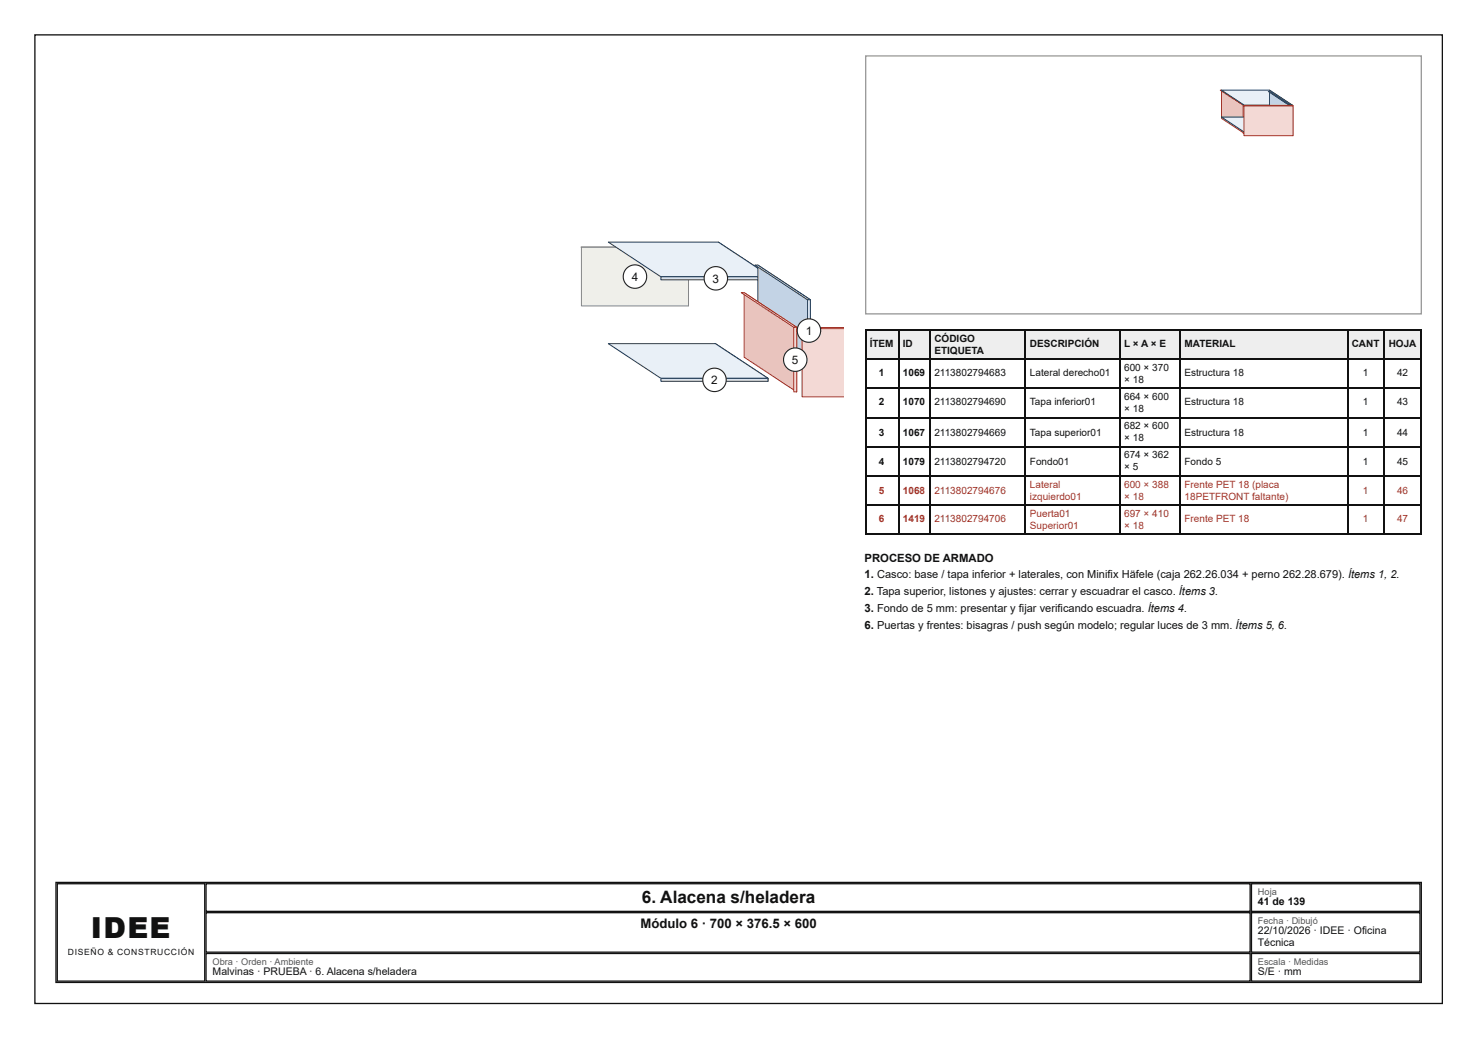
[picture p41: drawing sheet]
<svg xmlns="http://www.w3.org/2000/svg" width="297mm" height="210mm" viewBox="0 0 297 210" stroke-linecap="round" stroke-linejoin="round" font-family="sans-serif">
<defs><g id="words">
<text font-size="5.8" fill="#111" x="18.3" y="188.6">IDEE</text>
<text font-size="3.4" fill="#111" x="129" y="181.5">6. Alacena s/heladera</text>
<text font-size="2.6" fill="#111" x="128.7" y="186.5">Módulo 6 · 700 × 376.5 × 600</text>
<g font-size="2.4" fill="#111">
<text x="126.9" y="56.4">4</text>
<text x="143.2" y="56.8">3</text>
<text x="161.9" y="67.3">1</text>
<text x="142.9" y="77.2">2</text>
<text x="159.2" y="73.2">5</text>
</g>
<g font-size="2.3" fill="#111">
<text x="173.7" y="113">PROCESO DE ARMADO</text>
<text x="173.7" y="116.2">1. Casco: base / tapa inferior + laterales, con Minifix Häfele (caja 262.26.034 + perno 262.28.679). Ítems 1, 2.</text>
<text x="173.7" y="119.6">2. Tapa superior, listones y ajustes: cerrar y escuadrar el casco. Ítems 3.</text>
<text x="173.7" y="123">3. Fondo de 5 mm: presentar y fijar verificando escuadra. Ítems 4.</text>
<text x="173.7" y="126.5">6. Puertas y frentes: bisagras / push según modelo; regular luces de 3 mm. Ítems 5, 6.</text>
</g>
<g font-size="2.1" fill="#111">
<text x="252.8" y="182">41 de 139</text>
<text x="252.8" y="187.9">22/10/2026 · IDEE · Oficina</text>
<text x="252.8" y="190.2">Técnica</text>
<text x="42.7" y="196.1">Malvinas · PRUEBA · 6. Alacena s/heladera</text>
<text x="252.8" y="196.1">S/E · mm</text>
</g>
<g font-size="2" fill="#111">
<text x="174.8" y="69.8">ÍTEM</text>
<text x="181.4" y="69.8">ID</text>
<text x="187.8" y="68.8">CÓDIGO</text>
<text x="187.8" y="71.2">ETIQUETA</text>
<text x="207" y="69.8">DESCRIPCIÓN</text>
<text x="225.9" y="69.8">L × A × E</text>
<text x="238" y="69.8">MATERIAL</text>
<text x="271.6" y="69.8">CANT</text>
<text x="279.1" y="69.8">HOJA</text>
<text x="176.6" y="75.7">1</text>
<text x="181.4" y="75.7">1069</text>
<text x="187.8" y="75.7">2113802794683</text>
<text x="207" y="75.7">Lateral derecho01</text>
<text x="225.9" y="74.6">600 × 370</text>
<text x="225.9" y="77">× 18</text>
<text x="238" y="75.7">Estructura 18</text>
<text x="273.9" y="75.7">1</text>
<text x="280.7" y="75.7">42</text>
<text x="176.6" y="81.5">2</text>
<text x="181.4" y="81.5">1070</text>
<text x="187.8" y="81.5">2113802794690</text>
<text x="207" y="81.5">Tapa inferior01</text>
<text x="225.9" y="80.4">664 × 600</text>
<text x="225.9" y="82.8">× 18</text>
<text x="238" y="81.5">Estructura 18</text>
<text x="273.9" y="81.5">1</text>
<text x="280.7" y="81.5">43</text>
<text x="176.6" y="87.6">3</text>
<text x="181.4" y="87.6">1067</text>
<text x="187.8" y="87.6">2113802794669</text>
<text x="207" y="87.6">Tapa superior01</text>
<text x="225.9" y="86.3">682 × 600</text>
<text x="225.9" y="88.6">× 18</text>
<text x="238" y="87.6">Estructura 18</text>
<text x="273.9" y="87.6">1</text>
<text x="280.7" y="87.6">44</text>
<text x="176.6" y="93.4">4</text>
<text x="181.4" y="93.4">1079</text>
<text x="187.8" y="93.4">2113802794720</text>
<text x="207" y="93.4">Fondo01</text>
<text x="225.9" y="92.1">674 × 362</text>
<text x="225.9" y="94.5">× 5</text>
<text x="238" y="93.4">Fondo 5</text>
<text x="273.9" y="93.4">1</text>
<text x="280.7" y="93.4">45</text>
</g>
<g font-size="2" fill="#a93226">
<text x="176.6" y="99.2">5</text>
<text x="181.4" y="99.2">1068</text>
<text x="187.8" y="99.2">2113802794676</text>
<text x="207" y="98.2">Lateral</text>
<text x="207" y="100.5">izquierdo01</text>
<text x="225.9" y="98.2">600 × 388</text>
<text x="225.9" y="100.5">× 18</text>
<text x="238" y="98.2">Frente PET 18 (placa</text>
<text x="238" y="100.5">18PETFRONT faltante)</text>
<text x="273.9" y="99.2">1</text>
<text x="280.7" y="99.2">46</text>
<text x="176.6" y="105">6</text>
<text x="181.4" y="105">1419</text>
<text x="187.8" y="105">2113802794706</text>
<text x="207" y="104">Puerta01</text>
<text x="207" y="106.4">Superior01</text>
<text x="225.9" y="104">697 × 410</text>
<text x="225.9" y="106.4">× 18</text>
<text x="238" y="105">Frente PET 18</text>
<text x="273.9" y="105">1</text>
<text x="280.7" y="105">47</text>
</g>
<g font-size="1.9" fill="#555">
<text x="252.8" y="179.9">Hoja</text>
<text x="252.8" y="185.7">Fecha · Dibujó</text>
<text x="42.7" y="193.9">Obra · Orden · Ambiente</text>
<text x="252.8" y="193.9">Escala · Medidas</text>
</g>
<text font-size="1.7" fill="#111" x="13.6" y="192.1">DISEÑO &amp; CONSTRUCCIÓN</text>
</g></defs>
<path d="M7 7h282.9v194.7h-282.9z" fill="none" stroke="#111" stroke-width=".26"/>
<path d="M138.3 49.7v11.8" fill="none" stroke="#e2e2dc" stroke-width=".2"/>
<path d="M116.8 49.7h21.6zM138.3 49.7l.1 11.8z" fill="none" stroke="#7f8c8d" stroke-width=".2"/>
<path d="M116.8 49.7h21.6" fill="none" stroke="#f7f7f3" stroke-width=".2"/>
<path d="M116.8 49.7h21.6v11.8h-21.6z" fill="#efefea"/>
<path d="M116.8 49.7h21.6v11.8h-21.6z" fill="none" stroke="#7f8c8d" stroke-width=".2"/>
<path d="M143.8 69.1l10.5 7v.6l-10.5-7z" fill="#c3d3e5"/>
<path d="M143.8 69.1l10.5 7v.6l-10.5-7z" fill="none" stroke="#1f3a56" stroke-width=".2"/>
<path d="M122.2 69.1h21.6l10.5 7h-21.5z" fill="#e9f0f7"/>
<path d="M122.2 69.1h21.6l10.5 7h-21.5z" fill="none" stroke="#1f3a56" stroke-width=".2"/>
<path d="M132.8 76.1h21.5v.6h-21.5z" fill="#d9e4f0"/>
<path d="M132.8 76.1h21.5v.6h-21.5z" fill="none" stroke="#1f3a56" stroke-width=".2"/>
<path d="M144.3 48.7l10.6 7v.6l-10.6-7z" fill="#c3d3e5"/>
<path d="M144.3 48.7l10.6 7v.6l-10.6-7z" fill="none" stroke="#1f3a56" stroke-width=".2"/>
<path d="M122.2 48.7h22.1l10.6 7h-22.1z" fill="#e9f0f7"/>
<path d="M122.2 48.7h22.1l10.6 7h-22.1z" fill="none" stroke="#1f3a56" stroke-width=".2"/>
<path d="M132.8 55.7h22.1v.6h-22.1z" fill="#d9e4f0"/>
<path d="M132.8 55.7h22.1v.6h-22.1z" fill="none" stroke="#1f3a56" stroke-width=".2"/>
<path d="M152.3 53.3l10.6 7v12.4l-10.6-7z" fill="#c3d3e5"/>
<path d="M152.3 53.3l10.6 7v12.4l-10.6-7z" fill="none" stroke="#1f3a56" stroke-width=".2"/>
<path d="M151.7 53.3h.6l10.6 7h-.6z" fill="#e9f0f7"/>
<path d="M151.7 53.3h.6l10.6 7h-.6z" fill="none" stroke="#1f3a56" stroke-width=".2"/>
<path d="M162.3 60.3h.6v12.4h-.6z" fill="#d9e4f0"/>
<path d="M162.3 60.3h.6v12.4h-.6z" fill="none" stroke="#1f3a56" stroke-width=".2"/>
<path d="M149.5 58.8l10.6 7v13l-10.6-7z" fill="#e9c4be"/>
<path d="M149.5 58.8l10.6 7v13l-10.6-7z" fill="none" stroke="#a93226" stroke-width=".2"/>
<path d="M148.9 58.8h.6l10.6 7h-.6z" fill="#f9e8e5"/>
<path d="M148.9 58.8h.6l10.6 7h-.6z" fill="none" stroke="#a93226" stroke-width=".2"/>
<path d="M159.5 65.8h.6v13h-.6z" fill="#f3d9d5"/>
<path d="M159.5 65.8h.6v13h-.6zM169.6 65.9h-8.7l.3 .2h8.4" fill="none" stroke="#a93226" stroke-width=".2"/>
<path d="M160.9 66h8.7" fill="none" stroke="#f9e8e5" stroke-width=".21"/>
<path d="M161.2 66.1h8.4v13.7h-8.4z" fill="#f3d9d5"/>
<path d="M169.6 66.1h-8.4v13.7h8.4" fill="none" stroke="#a93226" stroke-width=".2"/>
<circle cx="143.9" cy="56" r=".4" fill="#222"/>
<circle cx="143.9" cy="56" r="2.35" fill="#fff"/>
<circle cx="143.9" cy="56" r="2.35" fill="none" stroke="#222" stroke-width=".22"/>
<circle cx="127.6" cy="55.6" r=".4" fill="#222"/>
<circle cx="127.6" cy="55.6" r="2.35" fill="#fff"/>
<circle cx="127.6" cy="55.6" r="2.35" fill="none" stroke="#222" stroke-width=".22"/>
<circle cx="159.8" cy="72.3" r=".4" fill="#222"/>
<circle cx="159.8" cy="72.3" r="2.35" fill="#fff"/>
<circle cx="159.8" cy="72.3" r="2.35" fill="none" stroke="#222" stroke-width=".22"/>
<circle cx="162.6" cy="66.5" r=".4" fill="#222"/>
<circle cx="162.6" cy="66.5" r="2.35" fill="#fff"/>
<circle cx="162.6" cy="66.5" r="2.35" fill="none" stroke="#222" stroke-width=".22"/>
<circle cx="143.6" cy="76.4" r=".4" fill="#222"/>
<circle cx="143.6" cy="76.4" r="2.35" fill="#fff"/>
<circle cx="143.6" cy="76.4" r="2.35" fill="none" stroke="#222" stroke-width=".22"/>
<path d="M174 11.2h111.6v51.9h-111.6z" fill="none" stroke="#999" stroke-width=".26"/>
<path d="M255 18.5v5.2" fill="none" stroke="#e2e2dc" stroke-width=".2"/>
<path d="M245.6 18.5h9.4zM255 18.5v5.2z" fill="none" stroke="#7f8c8d" stroke-width=".2"/>
<path d="M245.6 18.5h9.4" fill="none" stroke="#f7f7f3" stroke-width=".2"/>
<path d="M245.6 18.5h9.4v5.2h-9.4z" fill="#efefea"/>
<path d="M245.6 18.5h9.4v5.2h-9.4z" fill="none" stroke="#7f8c8d" stroke-width=".2"/>
<path d="M245.5 18.1l4.6 3.1v5.6l-4.6-3z" fill="#e9c4be"/>
<path d="M245.5 18.1l4.6 3.1v5.6l-4.6-3z" fill="none" stroke="#a93226" stroke-width=".2"/>
<path d="M245.2 18.1h.3l4.6 3.1h-.3z" fill="#f9e8e5"/>
<path d="M245.2 18.1h.3l4.6 3.1h-.3zM249.8 21.2h.3v5.6h-.3z" fill="none" stroke="#a93226" stroke-width=".2"/>
<path d="M250 21.2v5.6" fill="none" stroke="#f3d9d5" stroke-width=".25"/>
<path d="M254.9 23.5l4.6 3.1v.2l-4.6-3z" fill="#c3d3e5"/>
<path d="M254.9 23.5l4.6 3.1v.2l-4.6-3z" fill="none" stroke="#1f3a56" stroke-width=".2"/>
<path d="M245.5 23.5h9.4l4.6 3.1h-9.4z" fill="#e9f0f7"/>
<path d="M245.5 23.5h9.4l4.6 3.1h-9.4zM250.1 26.6h9.4v.2h-9.4z" fill="none" stroke="#1f3a56" stroke-width=".2"/>
<path d="M250.1 26.7h9.4" fill="none" stroke="#d9e4f0" stroke-width=".26"/>
<path d="M255.1 18.1l4.6 3.1v.2l-4.6-3z" fill="#c3d3e5"/>
<path d="M255.1 18.1l4.6 3.1v.2l-4.6-3z" fill="none" stroke="#1f3a56" stroke-width=".2"/>
<path d="M245.5 18.1h9.6l4.6 3.1h-9.6z" fill="#e9f0f7"/>
<path d="M245.5 18.1h9.6l4.6 3.1h-9.6zM250.1 21.2h9.6v.2h-9.6z" fill="none" stroke="#1f3a56" stroke-width=".2"/>
<path d="M250.1 21.3h9.6" fill="none" stroke="#d9e4f0" stroke-width=".26"/>
<path d="M255.1 18.4l4.6 3v5.4l-4.6-3z" fill="#c3d3e5"/>
<path d="M255.1 18.4l4.6 3v5.4l-4.6-3z" fill="none" stroke="#1f3a56" stroke-width=".2"/>
<path d="M254.9 18.4h.2l4.6 3h-.2z" fill="#e9f0f7"/>
<path d="M254.9 18.4h.2l4.6 3h-.2zM259.5 21.4h.2v5.4h-.2z" fill="none" stroke="#1f3a56" stroke-width=".2"/>
<path d="M259.6 21.4v5.4" fill="none" stroke="#d9e4f0" stroke-width=".25"/>
<path d="M259.8 21.2v6.1" fill="none" stroke="#e9c4be" stroke-width=".2"/>
<path d="M249.8 21.2l10 .1zM259.7 21.2l.1 .1v6l-.1-.1z" fill="none" stroke="#a93226" stroke-width=".2"/>
<path d="M249.8 21.2h10" fill="none" stroke="#f9e8e5" stroke-width=".2"/>
<path d="M250 21.3h9.8v6h-9.8z" fill="#f3d9d5"/>
<path d="M250 21.3h9.8v6h-9.8z" fill="none" stroke="#a93226" stroke-width=".2"/>
<g fill="#eee">
<path d="M173.8 66.1h6.6v6.1h-6.6z"/>
<path d="M180.4 66.1h6.4v6.1h-6.4z"/>
<path d="M186.8 66.1h19.3v6.1h-19.3z"/>
<path d="M206.1 66.1h18.8v6.1h-18.8z"/>
<path d="M224.9 66.1h12.2v6.1h-12.2z"/>
<path d="M237.1 66.1h33.6v6.1h-33.6z"/>
<path d="M270.7 66.1h7.4v6.1h-7.4z"/>
<path d="M278.1 66.1h7.4v6.1h-7.4z"/>
</g>
<g fill="none" stroke="#111" stroke-width=".26">
<path d="M173.8 66.3h111.9M173.8 72.1h111.9M173.8 77.9h111.9M174 66.1v41.3M180.6 66.1v41.3M186.9 66.1v41.3M206 66.1v41.3M225 66.1v41.3M237.2 66.1v41.3M270.8 66.1v41.3M278.2 66.1v41.3M285.6 66.1v41.3"/>
<path d="M173.8 84h111.9M173.8 89.8h111.9M173.8 95.6h111.9M173.8 101.5h111.9M173.8 107.3h111.9M11.2 177.4h274.4v20.1h-274.4zM11.5 177.7h29.6v19.5h-29.6zM41.4 177.7h209.8v5.5h-209.8zM251.5 177.7h33.9v5.5h-33.9zM41.4 183.5h209.8v7.9h-209.8zM41.4 191.7h209.8v5.5h-209.8zM251.5 183.5h33.9v7.9h-33.9z"/>
<path d="M251.5 191.7h33.9v5.5h-33.9z"/>
</g>
<use href="#words"/>
</svg>
